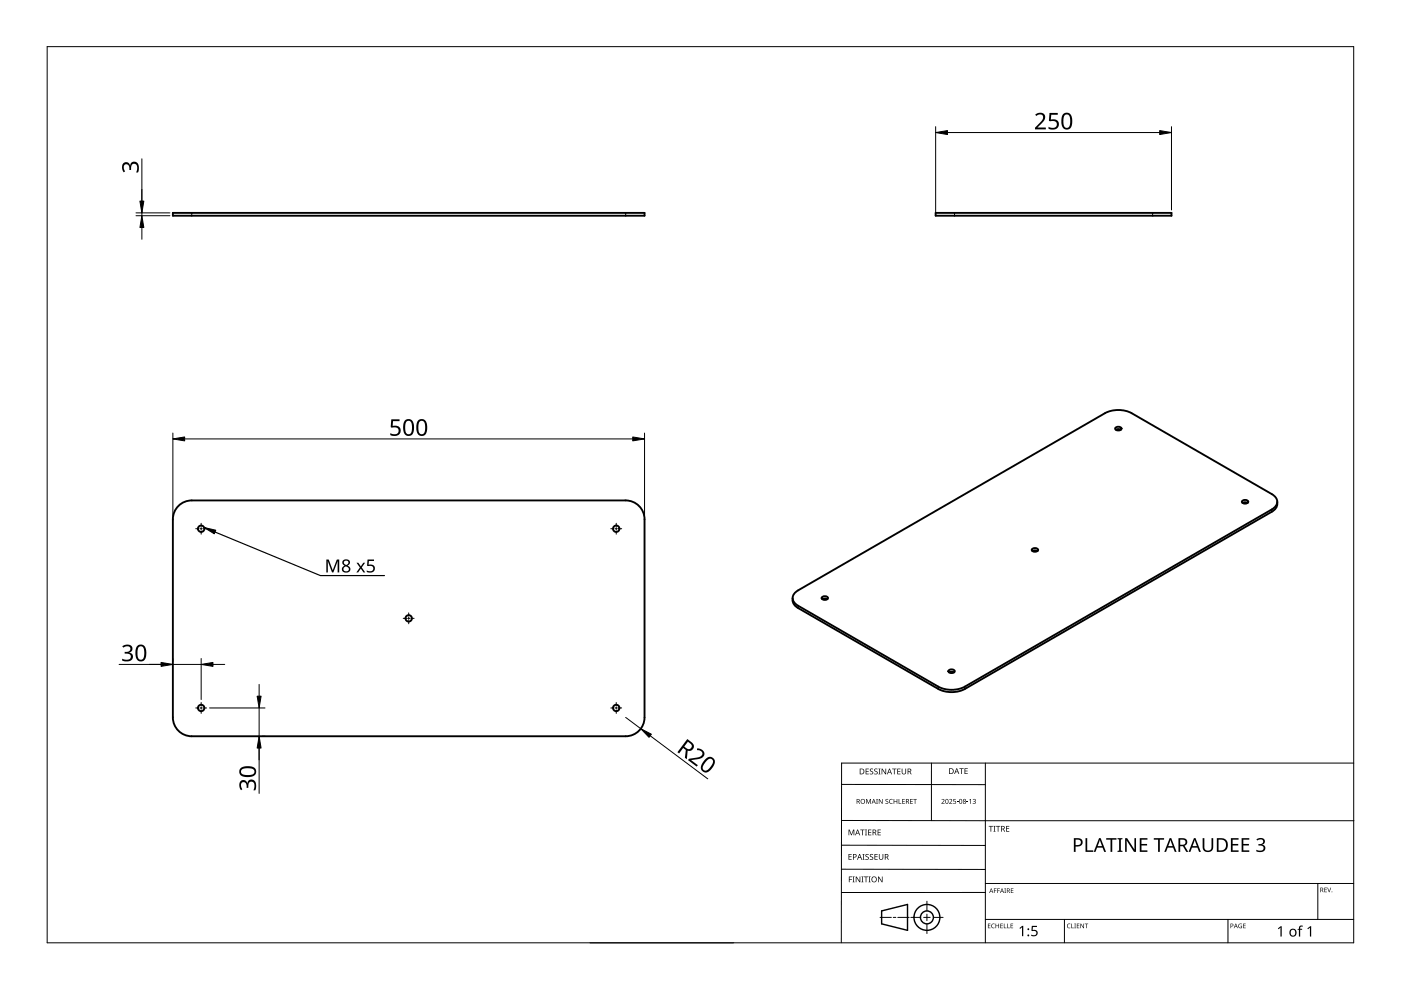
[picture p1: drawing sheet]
<svg xmlns="http://www.w3.org/2000/svg" width="297mm" height="210mm" viewBox="0 0 297 210" stroke-linecap="round" stroke-linejoin="round" font-family="sans-serif">
<g fill="none" stroke="#000" stroke-width=".4">
<path d="M36.7 45.1h100v.6h-100zM198.4 45.1h50v.6h-50zM236.5 90.7a.86 .86 0 0 1 1.3 .2 .79 .79 0 0 1-1.4 0zM236.6 91.1l.5-.1 .5 .1M37.8 107.3a4 4 0 0 1 2.9-1.2h92a4 4 0 0 1 4 4v42a4 4 0 0 1-4 4h-92a4 4 0 0 1-4-4v-42a4 4 0 0 1 1.1-2.8zM218.8 116.4a.86 .86 0 0 1 1.3 .2 .79 .79 0 0 1-1.4 0zM218.9 116.8l.5-.1 .6 .1M263.4 106.2a.86 .86 0 0 1 1.3 .2 .79 .79 0 0 1-1.4 0zM264.5 106.6l-.5-.1-.6 .1M270.8 106.4a1.99 1.99 0 0 1-1.2 2.1l-65 37.6a6.3 6.3 0 0 1-5.7 0l-29.7-17.2a1.99 1.99 0 0 1-1.1-2.1M168.5 125.8l.7-.6 65.1-37.6a6.3 6.3 0 0 1 5.6 0l29.7 17.2a1.72 1.72 0 0 1 1.2 1.6 1.72 1.72 0 0 1-1.2 1.6l-65 37.6a6.3 6.3 0 0 1-5.7 0l-29.7-17.2a1.66 1.66 0 0 1-.7-2.6zM174.3 126.6a.86 .86 0 0 1 1.3 .2 .79 .79 0 0 1-1.4 0z"/>
<path d="M174.3 127l.6-.1 .5 .1M201.2 142.1a.86 .86 0 0 1 1.2 .2 .79 .79 0 0 1-1.3 0zM201.2 142.6l.6-.2 .5 .2"/>
<circle cx="42.7" cy="112.1" r=".68"/>
<circle cx="130.7" cy="112.1" r=".68"/>
<circle cx="86.7" cy="131.1" r=".68"/>
<circle cx="42.7" cy="150.1" r=".68"/>
<circle cx="130.7" cy="150.1" r=".68"/>
</g>
<path d="M40.7 45.1v.6M132.7 45.1v.6M202.4 45.1v.6M244.4 45.1v.6M269.6 108v.5M169.2 128.4v.5M198.9 145.6v.5M204.6 145.6v.5" fill="none" stroke="#000" stroke-width=".21"/>
<path d="M10 9.9h277v190h-277z" fill="none" stroke="#000" stroke-width=".21"/>
<g fill="none" stroke="#000" stroke-width=".21">
<path d="M178.4 179.2l30.5 .1M178.4 166.3l30.5 .1M178.5 174h108.6M197.5 161.8v12.2M208.9 161.8v38.1M287 161.8h-108.6v38.1M125.1 199.9h30.5M178.4 184.3h30.5M186.6 194.5h2.4M189.4 194.5h.5M190.4 194.5h2.4M193.1 194.5h2.1"/>
<path d="M195.8 194.5h1.4M196.5 191.1v2M196.5 193.8v1.4M196.5 195.9v2M197.9 194.5h2.1M208.9 189.2h-30.5M208.9 187.3h78.1M208.9 194.9h78.1M225.7 194.9v5M260.4 194.9v5M279.4 187.3v7.6"/>
</g>
<g fill="none" stroke="#000" stroke-width=".3">
<path d="M186.9 193.1l5.5-1.3v5.5l-5.5-1.4z"/>
<circle cx="196.5" cy="194.5" r="1.37"/>
<circle cx="196.5" cy="194.5" r="2.74"/>
</g>
<g fill="#000">
<path d="M179.9 175.9h.2l.4 1 .4-1h.2v1.2h-.1v-1.1l-.4 1.1h-.2l-.4-1.1 .1 1.1h-.2zM182.4 175.9h.9v.1h-.4v1.1h-.1v-1.1h-.4zM183.4 175.9h.4l-.1 .1v1l.1 .1h-.4l.1-.1v-1zM183.6 169.4h.2l.3 .8 .4-.8h.2v1h-.2v-.9l-.4 .9-.4-.9 .1 .9h-.2zM183.5 163h.7v.1h-.5v.4h.5v.1h-.5v.4h.5v.2h-.7zM184.1 175.9h.6v.1h-.5v.4h.5v.1h-.5v.5h.5v.1h-.6zM184.5 163.1l.4-.2 .2 .1v.1a.25 .25 0 0 0-.4-.1 .25 .25 0 0 0 0 .4 .4 .4 0 0 1 .5 .3 .4 .4 0 0 1-.3 .5 .4 .4 0 0 1-.5-.2h.1a.27 .27 0 0 0 .4 .1 .27 .27 0 0 0-.1-.4l-.3-.3zM185.4 163.1l.4-.2 .3 .1-.1 .1a.25 .25 0 0 0-.4-.1 .25 .25 0 0 0 0 .4 .4 .4 0 0 1 .5 .3 .4 .4 0 0 1-.3 .5 .4 .4 0 0 1-.5-.2h.1a.27 .27 0 0 0 .4 .1 .27 .27 0 0 0 0-.4l-.4-.3zM185.8 169.4h.3l-.1 .1v.8l.1 .1h-.3l.1-.1zM186.2 163h.5l-.2 .1v1l.2 .1h-.5l.2-.1v-1zM186.1 175.9h.6v.1h-.5v.4h.5v.1h-.5v.5h.5v.1h-.6zM186.3 169.4h.2l.5 .8v-.8h.1v1h-.1l-.6-.8v.8h-.1z"/>
<path d="M186.9 163h.2l.6 1v-1h.2v1.2h-.2l-.6-1v1h-.2zM187.8 169.5l.3-.1h.2v.2a.25 .25 0 0 0-.3-.1 .25 .25 0 0 0-.1 .3 .25 .25 0 0 0 .3 .1 .32 .32 0 0 1 0 .5 .32 .32 0 0 1-.5-.1 .25 .25 0 0 0 .4 .1 .25 .25 0 0 0 0-.4l-.3-.2zM188.6 169.5l.4-.1h.3l-.1 .2a.41 .41 0 0 0-.6 .3 .41 .41 0 0 0 .6 .4 .48 .48 0 0 1-.6-.1 .48 .48 0 0 1 0-.7zM189.1 163h1v.1h-.4v1.1h-.2v-1.1h-.4zM189.5 169.4h.1v.4h.5v-.4h.1v1h-.1v-.5h-.5v.5h-.1zM190.5 169.4h.2v.9h.4v.1h-.6zM190.2 163h.7v.1h-.5v.4h.5v.1h-.5v.4h.5v.2h-.7zM191.3 169.4h.5v.1h-.4v.3h.4v.1h-.4v.4h.4v.1h-.5zM191.2 163h.1v.8a.32 .32 0 0 0 .3 .3 .32 .32 0 0 0 .4-.4v-.7h.1v.7a.47 .47 0 0 1-.5 .5 .47 .47 0 0 1-.4-.5zM193 169.4h.5v.1h-.4v.3h.4v.1h-.4v.4h.4v.1h-.5zM193.6 169.4h.8v.1h-.3v.9h-.2v-.9h-.3zM199.6 169.5a.37 .37 0 0 1 .6 0 .37 .37 0 0 1-.2 .6l-.2 .2h.5v.1h-.7l.3-.4a.27 .27 0 0 0 .2-.3 .27 .27 0 0 0-.4-.1z"/>
<path d="M201.2 169.5a.37 .37 0 0 1 .6 0 .37 .37 0 0 1-.2 .6l-.2 .2h.5v.1h-.7l.3-.4a.27 .27 0 0 0 .3-.3 .27 .27 0 0 0-.5-.1zM202.1 169.4h.5v.1h-.4v.3a.34 .34 0 0 1 .5 .2 .34 .34 0 0 1-.2 .4 .34 .34 0 0 1-.4-.1 .29 .29 0 0 0 .4 0 .29 .29 0 0 0 0-.4 .29 .29 0 0 0-.4 0zM202.9 170l.3 .1zM203.4 162.9h.9v.1h-.4v1.1h-.1v-1.1h-.4zM205 170l.3 .1zM204.5 162.9h.7v.1h-.5v.4h.4v.1h-.4v.5h.5v.1h-.7zM205.5 169.6l.4-.2v1h-.2v-.9zM206.2 169.5a.32 .32 0 0 1 .5-.1 .32 .32 0 0 1 0 .5 .33 .33 0 0 1 .1 .5 .33 .33 0 0 1-.6-.1 .26 .26 0 0 0 .4 .1 .26 .26 0 0 0 .1-.4l-.3-.2a.23 .23 0 0 0 .3 0 .23 .23 0 0 0-.1-.4 .23 .23 0 0 0-.3 .2zM209.6 175.1h.9v.2h-.3v1h-.2v-1h-.4zM210.6 175.1h.5l-.2 .1v1l.2 .1h-.5l.2-.1v-1zM211.2 175.1h.9v.2h-.4v1h-.2v-1h-.3zM213.3 175.1h.7v.2h-.5v.3h.5v.2h-.5v.4h.5v.1h-.7z"/>
<path d="M255 177.7h.3v1.9a.76 .76 0 0 0 .8 .7 .76 .76 0 0 0 .8-.7v-1.9h.3v1.9a1.12 1.12 0 0 1-1.1 1.1 1.12 1.12 0 0 1-1.1-1.1zM266.4 178a1.01 1.01 0 0 1 1.1-.4 1.01 1.01 0 0 1 .7 .9l-.3 .4-.3 .2a.82 .82 0 0 1 .7 1 .82 .82 0 0 1-1.1 .6l-.8-.2v-.3a.92 .92 0 0 0 1.5-.4 .75 .75 0 0 0-1.1-.5v-.3a.63 .63 0 0 0 .8-.1 .63 .63 0 0 0 .1-.8l-.6-.1-.5 .2zM180 185.8h.7v.2h-.6v.4h.5v.1h-.5v.6h-.1zM179.9 181.1h.7v.1h-.5v.4h.4v.1h-.4v.5h.5v.1h-.7zM180.8 185.8h.4l-.1 .2v.9l.1 .2h-.4l.1-.2v-.9zM181.4 185.8h.2l.7 1.1v-1.1h.1v1.3h-.2l-.6-1v1h-.2zM182.6 185.8h.5l-.2 .2v.9l.2 .2h-.5l.2-.2v-.9zM182.9 181.1h.4l-.1 .1v1l.1 .1h-.4l.1-.1v-1zM183.2 185.8h.9v.2h-.4v1.1h-.2v-1.1h-.3zM183.5 181.2l.5-.1h.2v.2a.25 .25 0 0 0-.4-.1 .25 .25 0 0 0 0 .4 .4 .4 0 0 1 .4 .3 .4 .4 0 0 1-.2 .4 .4 .4 0 0 1-.5-.2 .27 .27 0 0 0 .5 .1 .27 .27 0 0 0-.1-.4l-.4-.3zM184.2 185.8h.4l-.1 .2v.9l.1 .2h-.4l.1-.2v-.9zM184.5 181.2l.4-.1h.2v.2a.25 .25 0 0 0-.4-.1 .25 .25 0 0 0 0 .4 .4 .4 0 0 1 .5 .3 .4 .4 0 0 1-.3 .4 .4 .4 0 0 1-.5-.2h.1a.27 .27 0 0 0 .4 .1 .27 .27 0 0 0-.1-.4l-.3-.3z"/>
<path d="M185.4 181.1h.7v.1h-.5v.4h.5v.1h-.5v.5h.5v.1h-.7zM186.2 185.8h.1l.7 1.1v-1.1h.1v1.3h-.2l-.6-1v1h-.1zM186.3 181.1h.2v.8a.32 .32 0 0 0 .3 .3 .32 .32 0 0 0 .3-.3v-.8h.2v.8a.47 .47 0 0 1-.5 .4 .47 .47 0 0 1-.5-.4zM209.5 195.8h.5l-.4 .1v.3h.4l-.4 .1v.4l.4 .1h-.5zM210.3 196l.3-.2 .3 .1v.1a.39 .39 0 0 0-.6 .3 .39 .39 0 0 0 .6 .4 .46 .46 0 0 1-.7-.1 .46 .46 0 0 1 .1-.6zM210.7 188.4h.6l-.4 .1v.3h.4l-.4 .1v.4h-.2zM211.4 188.4h.6l-.4 .1v.3h.4l-.4 .1v.4h-.2zM211.1 195.8h.1v.4h.5v-.4h.1v1h-.1v-.5h-.5v.5h-.1zM212.1 195.8h.5l-.4 .1v.3h.4l-.4 .1v.4l.4 .1h-.5zM212.8 195.8h.2v.9l.4 .1h-.6zM212.9 188.4h.4l-.1 .1 .1 .8h-.4l.2-.1zM213.6 195.8h.1v.9l.4 .1h-.5z"/>
<path d="M214.3 195.8h.5l-.4 .1v.3h.4l-.4 .1v.4l.4 .1h-.5zM214.3 188.4h.6l-.5 .1v.3h.4l-.4 .1v.3l.5 .1h-.6zM216.1 196.8l.6-.5h.3v2.2h-.3v-1.9l-.4 .3zM218.8 196.3h1.1v.2h-.9l-.1 .7a.75 .75 0 0 1 1.1 .7 .75 .75 0 0 1-1.1 .6l-.3-.1v-.3l.3 .2a.51 .51 0 0 0 .8-.4 .51 .51 0 0 0-.7-.5l-.3-.1zM226.3 196l.4-.2 .3 .1-.1 .1a.39 .39 0 0 0-.6 .3 .39 .39 0 0 0 .6 .4 .46 .46 0 0 1-.6-.1 .46 .46 0 0 1 0-.6zM227.1 195.8h.2v.9l.4 .1h-.6zM227.8 195.8h.3l-.1 .1 .1 .9h-.3l.1-.1zM228.3 195.8h.5l-.4 .1v.3h.4l-.4 .1v.4l.4 .1h-.5zM229.1 195.8h.1l.5 .8v-.8h.1v1h-.1l-.5-.8v.8h-.1zM230.1 177.7h.4v2.6h1.3v.3h-1.7zM230 195.8h.7l-.3 .1v.9h-.1v-.9zM234.5 177.7h2.2v.3h-.9v2.6h-.4v-2.6h-.9z"/>
<path d="M236.9 177.7h1.1v.2l-.4 .1v2.3l.4 .1v.2h-1.1v-.2l.4-.1v-2.3l-.4-.1zM238.5 177.7h.5l1.5 2.4v-2.4h.4v2.9h-.5l-1.5-2.4v2.4h-.4zM241.7 177.7h1.6v.3h-1.3v.9h1.2v.4h-1.2v1h1.3v.3h-1.6zM244.6 177.7h2.2v.3h-.9v2.6h-.4v-2.6h-.9zM261 177.7h1.6v.3h-1.3v.9h1.2v.4h-1.2v1h1.3v.3h-1.6zM262.7 196l.6-.1-.1 .1a.4 .4 0 0 0-.5 .3 .4 .4 0 0 0 .5 .4v-.3l-.2-.1h.3v.5a.53 .53 0 0 1-.7-.1 .53 .53 0 0 1 .1-.7zM263.6 195.8h.5l-.4 .1v.3h.4l-.4 .1v.4l.4 .1h-.5zM263.2 177.7h1.7v.3h-1.3v.9h1.2v.4h-1.2v1h1.3v.3h-1.7zM270.9 196.8l.6-.4h.2v2.2h-.2v-1.9l-.4 .3zM275.5 196.4l.7-.1v.2h-.4l-.1 .2v.2h.4v.2h-.4v1.5h-.3v-1.5h-.3l.3-.2zM277.2 196.8l.6-.4h.2v2.2h-.3v-1.9l-.4 .3zM280.8 188.2h.5l-.4 .1v.3h.4l-.4 .1v.4l.4 .1h-.5z"/>
<path d="M281.4 188.2h.1l.3 .8 .3-.8h.1l-.3 1h-.1z"/>
<path d="M181.6 169.4h.3a.29 .29 0 0 1 .4 .2 .29 .29 0 0 1-.2 .4l.3 .4h-.2l-.2-.4h-.2v.4h-.2zM181.8 169.5v.4h.1a.2 .2 0 0 0 .2-.2 .2 .2 0 0 0-.2-.2z"/>
<path d="M181.8 175.9h.1l.5 1.2h-.2l-.1-.4h-.5l-.2 .4h-.1zM181.8 176l-.2 .6h.4z"/>
<path d="M182.3 163h.4a.61 .61 0 0 1 .6 .6 .61 .61 0 0 1-.7 .6h-.3zM182.4 163.1v.9h.2a.48 .48 0 0 0 .5-.4 .48 .48 0 0 0-.5-.5z"/>
<path d="M182.4 169.9a.51 .51 0 0 1 1 0 .51 .51 0 0 1-1 0zM182.6 169.9a.4 .4 0 0 0 .8 0 .4 .4 0 0 0-.8 0z"/>
<path d="M185 175.9h.3a.35 .35 0 0 1 .5 .2 .35 .35 0 0 1-.3 .5l.4 .5h-.2l-.3-.5h-.2v.5h-.2zM185.2 176v.5h.1a.23 .23 0 0 0 .3-.3 .23 .23 0 0 0-.3-.2z"/>
<path d="M185.2 169.4l.5 1-.3-.3h-.4l-.2 .3zM185.2 169.5l-.1 .5h.3z"/>
<path d="M188.5 163h.2l.4 1.2h-.1l-.2-.4h-.5l-.1 .4h-.2zM188.6 163.1l-.2 .6h.4z"/>
<path d="M192.1 169.4h.3a.29 .29 0 0 1 .3 .2 .29 .29 0 0 1-.2 .4l.3 .4h-.1l-.3-.4h-.2v.4h-.1zM192.2 169.5v.4h.2a.2 .2 0 0 0 .2-.2 .2 .2 0 0 0-.3-.2z"/>
<path d="M192.4 163h.4a.35 .35 0 0 1 .4 .2 .35 .35 0 0 1-.2 .4l.3 .6h-.2l-.3-.5h-.2v.5h-.2zM192.6 163.1v.4h.2a.23 .23 0 0 0 .3-.2 .23 .23 0 0 0-.3-.2z"/>
<path d="M200.5 169.5l.4-.1 .2 .2v.5l-.2 .3h-.3l-.1-.2zM200.6 169.6v.1a.37 .37 0 0 0-.1 .4 .37 .37 0 0 0 .4 .2 .4 .4 0 0 0 .1-.5 .4 .4 0 0 0-.4-.2z"/>
<path d="M201.2 162.9h.4a.61 .61 0 0 1 .6 .6 .61 .61 0 0 1-.6 .6h-.4zM201.4 163v1h.1a.48 .48 0 0 0 .5-.5 .48 .48 0 0 0-.4-.5z"/>
<path d="M202.8 162.9h.1l.5 1.2h-.2l-.1-.4h-.5l-.1 .4h-.2zM202.8 163l-.1 .6h.3z"/>
<path d="M203.5 169.5l.3-.1 .2 .2v.5l-.2 .3h-.3l-.1-.2zM203.5 169.6v.1a.37 .37 0 0 0-.1 .4 .37 .37 0 0 0 .4 .2 .4 .4 0 0 0 .2-.5 .4 .4 0 0 0-.5-.2z"/>
<path d="M204.2 169.5a.29 .29 0 0 1 .5-.1 .29 .29 0 0 1-.1 .5 .29 .29 0 0 1 .1 .4 .29 .29 0 0 1-.4 0 .29 .29 0 0 1 .1-.4zM204.3 170.2a.2 .2 0 0 0 .4 0 .2 .2 0 0 0-.4 0zM204.3 169.7a.2 .2 0 0 0 .4 0 .2 .2 0 0 0-.4 0z"/>
<path d="M212.3 175.1h.3a.35 .35 0 0 1 .4 .3 .35 .35 0 0 1-.2 .4l.3 .5h-.2l-.3-.5h-.2v.5h-.1zM212.4 175.2v.5h.2a.23 .23 0 0 0 .3-.2 .23 .23 0 0 0-.3-.3z"/>
<path d="M227.7 177.7h.7a.92 .92 0 0 1 1.1 .9 .92 .92 0 0 1-1.1 .9h-.4v1.1h-.3zM228 178v1.2a.73 .73 0 0 0 .9-.1 .73 .73 0 0 0 .2-.8l-.4-.2z"/>
<path d="M249.9 177.7h.8a.84 .84 0 0 1 1 .6 .84 .84 0 0 1-.6 1l.8 1.3h-.4l-.7-1.2h-.6v1.2h-.3zM250.2 178v1.1h.5a.56 .56 0 0 0 .6-.5 .56 .56 0 0 0-.7-.6z"/>
<path d="M258 177.7h.9a1.46 1.46 0 0 1 1.4 1.5 1.46 1.46 0 0 1-1.5 1.4h-.8zM258.4 178v2.3h.4a1.14 1.14 0 0 0 1.1-1.1 1.14 1.14 0 0 0-1.1-1.2z"/>
<path d="M180.8 181.1h.4a.41 .41 0 0 1 .4 .5 .41 .41 0 0 1-.6 .2v.5h-.2zM181 181.2v.5a.29 .29 0 0 0 .5-.3 .29 .29 0 0 0-.5-.2z"/>
<path d="M182.2 181.1h.1l.5 1.2h-.2l-.1-.4h-.5l-.1 .4h-.2zM182.3 181.2l-.2 .6h.3z"/>
<path d="M184.7 186.5a.61 .61 0 0 1 1.2 0 .61 .61 0 0 1-1.2 0zM184.9 186.5a.45 .45 0 0 0 .9 0 .45 .45 0 0 0-.9 0z"/>
<path d="M187.6 181.1h.3a.35 .35 0 0 1 .5 .2 .35 .35 0 0 1-.3 .4l.4 .6h-.2l-.3-.5h-.3v.5h-.1zM187.7 181.2v.5h.2a.23 .23 0 0 0 .3-.3 .23 .23 0 0 0-.3-.2z"/>
<path d="M210.1 188.4l.5 .9-.2-.3h-.4l-.3 .3zM210.2 188.5l-.2 .4h.3z"/>
<path d="M212.4 188.4l.5 .9-.3-.3h-.3l-.3 .3zM212.4 188.5l-.1 .4h.3z"/>
<path d="M213.5 188.4h.2a.28 .28 0 0 1 .4 .2 .28 .28 0 0 1-.2 .3l.3 .4-.4-.4h-.2v.4h-.1zM213.6 188.5v.3h.1a.19 .19 0 0 0 .3-.2 .19 .19 0 0 0-.3-.1z"/>
<path d="M233 177.7h.4l1.1 2.9h-.4l-.3-.9h-1.2l-.3 .9h-.4zM233.2 178.1l-.5 1.3h1z"/>
<path d="M248 177.7h.3l1.2 2.9h-.4l-.4-.9h-1.1l-.4 .9h-.3zM248.2 178.1l-.5 1.3h.9z"/>
<path d="M253.1 177.7h.4l1.1 2.9h-.4l-.3-.9h-1.2l-.3 .9h-.4zM253.3 178.1l-.5 1.3h1z"/>
<path d="M260.9 195.8h.2a.32 .32 0 0 1 .4 .4 .32 .32 0 0 1-.5 .2v.4h-.1zM261 195.9v.4a.24 .24 0 0 0 .4-.2 .24 .24 0 0 0-.4-.2z"/>
<path d="M262 195.8l.4 1-.2-.3h-.4l-.2 .3zM262 196l-.1 .4h.3z"/>
<path d="M273.6 197.1a.82 .82 0 0 1 1.2 .1 .82 .82 0 0 1-.2 1.2 .82 .82 0 0 1-1.2-.4zM273.8 197.2a.6 .6 0 0 0-.1 .8 .6 .6 0 0 0 .8 .2l.1-.3a.53 .53 0 0 0-.1-.6 .53 .53 0 0 0-.7-.1z"/>
<path d="M279.9 188.2h.3a.28 .28 0 0 1 .3 .2 .28 .28 0 0 1-.1 .3l.2 .5-.3-.4h-.2v.4h-.2zM280.1 188.3v.4h.1a.19 .19 0 0 0 .2-.2 .19 .19 0 0 0-.2-.2z"/>
<circle cx="218" cy="198.3" r=".2"/>
<circle cx="218" cy="197" r=".2"/>
<circle cx="282.4" cy="189.1" r=".09"/>
</g>
<g fill="none" stroke="#000" stroke-width=".21">
<path d="M41.5 112.1h.7M42.4 112.1h.5M42.7 110.9v.7M42.7 111.9v.4M42.7 112.6v.7M43.1 112.1h.7M129.5 112.1h.7M130.4 112.1h.5M130.7 110.9v.7M130.7 111.9v.4M130.7 112.6v.7M131.1 112.1h.7"/>
<path d="M85.5 131.1h.7M86.4 131.1h.5M86.7 129.9v.7M86.7 130.9v.4M86.7 131.6v.7M87.1 131.1h.7M41.5 150.1h.7M42.4 150.1h.5M42.7 148.9v.7M42.7 149.9v.4M42.7 150.6v.7M43.1 150.1h.7"/>
<path d="M129.5 150.1h.7M130.4 150.1h.5M130.7 148.9v.7M130.7 149.9v.4M130.7 150.6v.7M131.1 150.1h.7"/>
</g>
<g fill="none" stroke="#000" stroke-width=".21">
<path d="M30.1 33.7v12M198.4 26.9v18.2M200.9 28.1h45M248.4 26.9v17.6M28.8 45.7h7.2M28.8 45.1h7.2M30.1 48.2v2.5M36.7 91.8v17.7M39.2 93.1h95M136.7 91.8v17.7M36.7 139.6v.6M42.7 139.6v8.7"/>
<path d="M25.3 140.9h17.4M44.4 150.1h11.8M45.2 140.9h2.5M54.9 145.1v2.5M54.9 150.1v18.1M55.6 156.1h.6M132.7 152.1l3.2 2.4M137.9 156l12.2 9.1"/>
</g>
<path d="M198.4 28.1l2.5-.4v.8zM245.9 27.7l2.5 .4-2.5 .4zM30.1 45.7l.4 2.5h-.8zM29.7 42.6h.8l-.4 2.5zM36.7 93.1l2.5-.5v.9zM134.2 92.6l2.5 .5-2.5 .4zM43.3 111.8l2.4 .6-.3 .8zM34.2 140.5l2.5 .4-2.5 .4zM42.7 140.9l2.5-.4v.8zM54.9 156.1l.5 2.5h-.9zM54.5 147.6h.9l-.5 2.5zM135.9 154.5l2.2 1.2-.5 .6z" fill="#000" stroke="#000" stroke-width=".21"/>
<g fill="#000">
<path d="M26.1 34.7a.85 .85 0 0 1 .9-.3 .85 .85 0 0 1 .6 .7 .93 .93 0 0 1 1-.8 .93 .93 0 0 1 .8 1l-.1 1.3h-.4a1.24 1.24 0 0 0-.3-1.9 .71 .71 0 0 0-.8 1v.3h-.4a.81 .81 0 0 0 0-.8 .81 .81 0 0 0-.9-.3 1.02 1.02 0 0 0 0 1.4l-.3 .2a1.65 1.65 0 0 1-.1-1.8zM219.5 24.3a1.16 1.16 0 0 1 1.3-.4 1.16 1.16 0 0 1 .8 1.1l-.3 .7-1.3 1.3h1.7v.4h-2.3v-.3l1.1-1.1a.98 .98 0 0 0 .3-1.7h-.5l-.6 .3zM222.5 23.9h1.8v.4h-1.4l-.1 1a1.17 1.17 0 0 1 1.7 1 1.17 1.17 0 0 1-1.6 1.2l-.6-.2v-.4a1.03 1.03 0 0 0 1.8-.5 .93 .93 0 0 0-1.5-.7l-.2-.1zM83 88.9h1.7v.4h-1.4l-.1 1a1.17 1.17 0 0 1 1.8 1 1.17 1.17 0 0 1-1.6 1.1l-.7-.2v-.4a1.03 1.03 0 0 0 1.8-.5 .93 .93 0 0 0-1.5-.6l-.2-.2zM77.9 118.6h1.4v.3h-1.1l-.1 .8a.92 .92 0 0 1 1.4 .8 .92 .92 0 0 1-1.3 .9l-.4-.1v-.4a.79 .79 0 0 0 .8 .2 .79 .79 0 0 0 .5-.7 .76 .76 0 0 0-1.1-.4l-.2-.1zM25.9 137a1.25 1.25 0 0 1 1.3-.4 1.25 1.25 0 0 1 .9 .9 .85 .85 0 0 1-.7 .9 .93 .93 0 0 1 .8 1 .93 .93 0 0 1-1 .8l-1.3-.1v-.4a1.24 1.24 0 0 0 1.8-.3 .71 .71 0 0 0-.9-.8h-.4v-.4a.81 .81 0 0 0 .9 0 .81 .81 0 0 0 .3-.9 1.02 1.02 0 0 0-1.5 0zM69.2 118.6h.5l.8 2.3 .9-2.3h.5v2.8h-.3v-2.4l-.9 2.4h-.3l-.9-2.4v2.4h-.3zM75.6 119.3h.4l.5 .8 .5-.8h.4l-.7 1 .7 1.1h-.3l-.6-.8-.6 .8h-.3l.7-1.1zM51 165.7a.85 .85 0 0 1 .8-.3 .85 .85 0 0 1 .6 .7 .93 .93 0 0 1 1.1-.8 .93 .93 0 0 1 .8 1l-.2 1.3h-.4a1.24 1.24 0 0 0-.3-1.9 .71 .71 0 0 0-.8 1v.3h-.3a.81 .81 0 0 0-.1-.8 .81 .81 0 0 0-.8-.3 1.02 1.02 0 0 0 0 1.4l-.3 .3a1.65 1.65 0 0 1-.1-1.9zM147.8 158.7a1.16 1.16 0 0 1 1.3 .4 1.16 1.16 0 0 1-.1 1.4l-.6 .4-1.9 .3 1.5 1-.3 .3-1.8-1.3 .2-.3 1.5-.3a.98 .98 0 0 0 1.2-1.1l-.3-.3-.7-.1z"/>
<path d="M225.5 24.1a1.16 1.16 0 0 1 1.3 0 1.16 1.16 0 0 1 .5 1.2 1.69 1.69 0 0 1-1 2.2 1.27 1.27 0 0 1-1.3-1.6l.1-1.2zM225.7 24.4a2.16 2.16 0 0 0 .3 2.7 .82 .82 0 0 0 .9-1.1 1.35 1.35 0 0 0-.7-1.7z"/>
<path d="M85.9 89.1a1.16 1.16 0 0 1 1.3-.1 1.16 1.16 0 0 1 .6 1.2 1.69 1.69 0 0 1-1 2.2 1.27 1.27 0 0 1-1.3-1.5l.1-1.2zM86.2 89.4a2.16 2.16 0 0 0 .2 2.7 .82 .82 0 0 0 .9-1.1 1.35 1.35 0 0 0-.7-1.8z"/>
<path d="M88.7 89.1a1.16 1.16 0 0 1 1.3-.1 1.16 1.16 0 0 1 .6 1.2 1.69 1.69 0 0 1-1 2.2 1.27 1.27 0 0 1-1.3-1.5v-1.1zM89 89.4a2.16 2.16 0 0 0 .2 2.7 .82 .82 0 0 0 .9-1.1 1.35 1.35 0 0 0-.7-1.8z"/>
<path d="M72.7 118.9a.79 .79 0 0 1 1-.3 .79 .79 0 0 1 .4 1l-.4 .3a.78 .78 0 0 1 .6 1 .78 .78 0 0 1-1.1 .5 .74 .74 0 0 1-.7-.7 .74 .74 0 0 1 .5-.8l-.4-.5zM72.8 120.7a.55 .55 0 0 0 1.1 0 .55 .55 0 0 0-1.1 0zM72.9 119.3a.46 .46 0 0 0 .9 0 .46 .46 0 0 0-.9 0z"/>
<path d="M29.2 136.9a1.16 1.16 0 0 1 1.3-.1 1.16 1.16 0 0 1 .5 1.2 1.69 1.69 0 0 1-1 2.2 1.27 1.27 0 0 1-1.3-1.5l.1-1.2zM29.4 137.2a2.16 2.16 0 0 0 .3 2.7 .82 .82 0 0 0 .9-1.1 1.35 1.35 0 0 0-.7-1.8z"/>
<path d="M145.7 156.7l.8 .6a1 1 0 0 1 .6 1.3 1 1 0 0 1-1.3 .6l-.2 1.8-.4-.3 .2-1.7-.6-.4-.8 1.1-.4-.2zM145.8 157.3l-.7 1 .4 .3a.67 .67 0 0 0 1 0 .67 .67 0 0 0-.3-1z"/>
<path d="M51 162.9a2.6 2.6 0 0 1 3.2 .2 1.22 1.22 0 0 1-.2 1.3 1.22 1.22 0 0 1-1.3 .4 1.53 1.53 0 0 1-2-1zM51.3 163.2a.75 .75 0 0 0 0 .9 .75 .75 0 0 0 .9 .2h1a.69 .69 0 0 0 .8-.7 .69 .69 0 0 0-.8-.7h-1.3z"/>
<path d="M149.6 161a1.14 1.14 0 0 1 1.7-.2 1.14 1.14 0 0 1-.1 1.7 1.69 1.69 0 0 1-2.1 1.1 1.27 1.27 0 0 1-.1-2zM149.9 161.2l-.8 1a.69 .69 0 0 0 .1 1.1 .69 .69 0 0 0 1-.2 1.9 1.9 0 0 0 .9-2l-.6-.2z"/>
</g>
<path d="M43.3 111.8l24.6 10.2h13.6" fill="none" stroke="#000" stroke-width=".25"/>
</svg>
